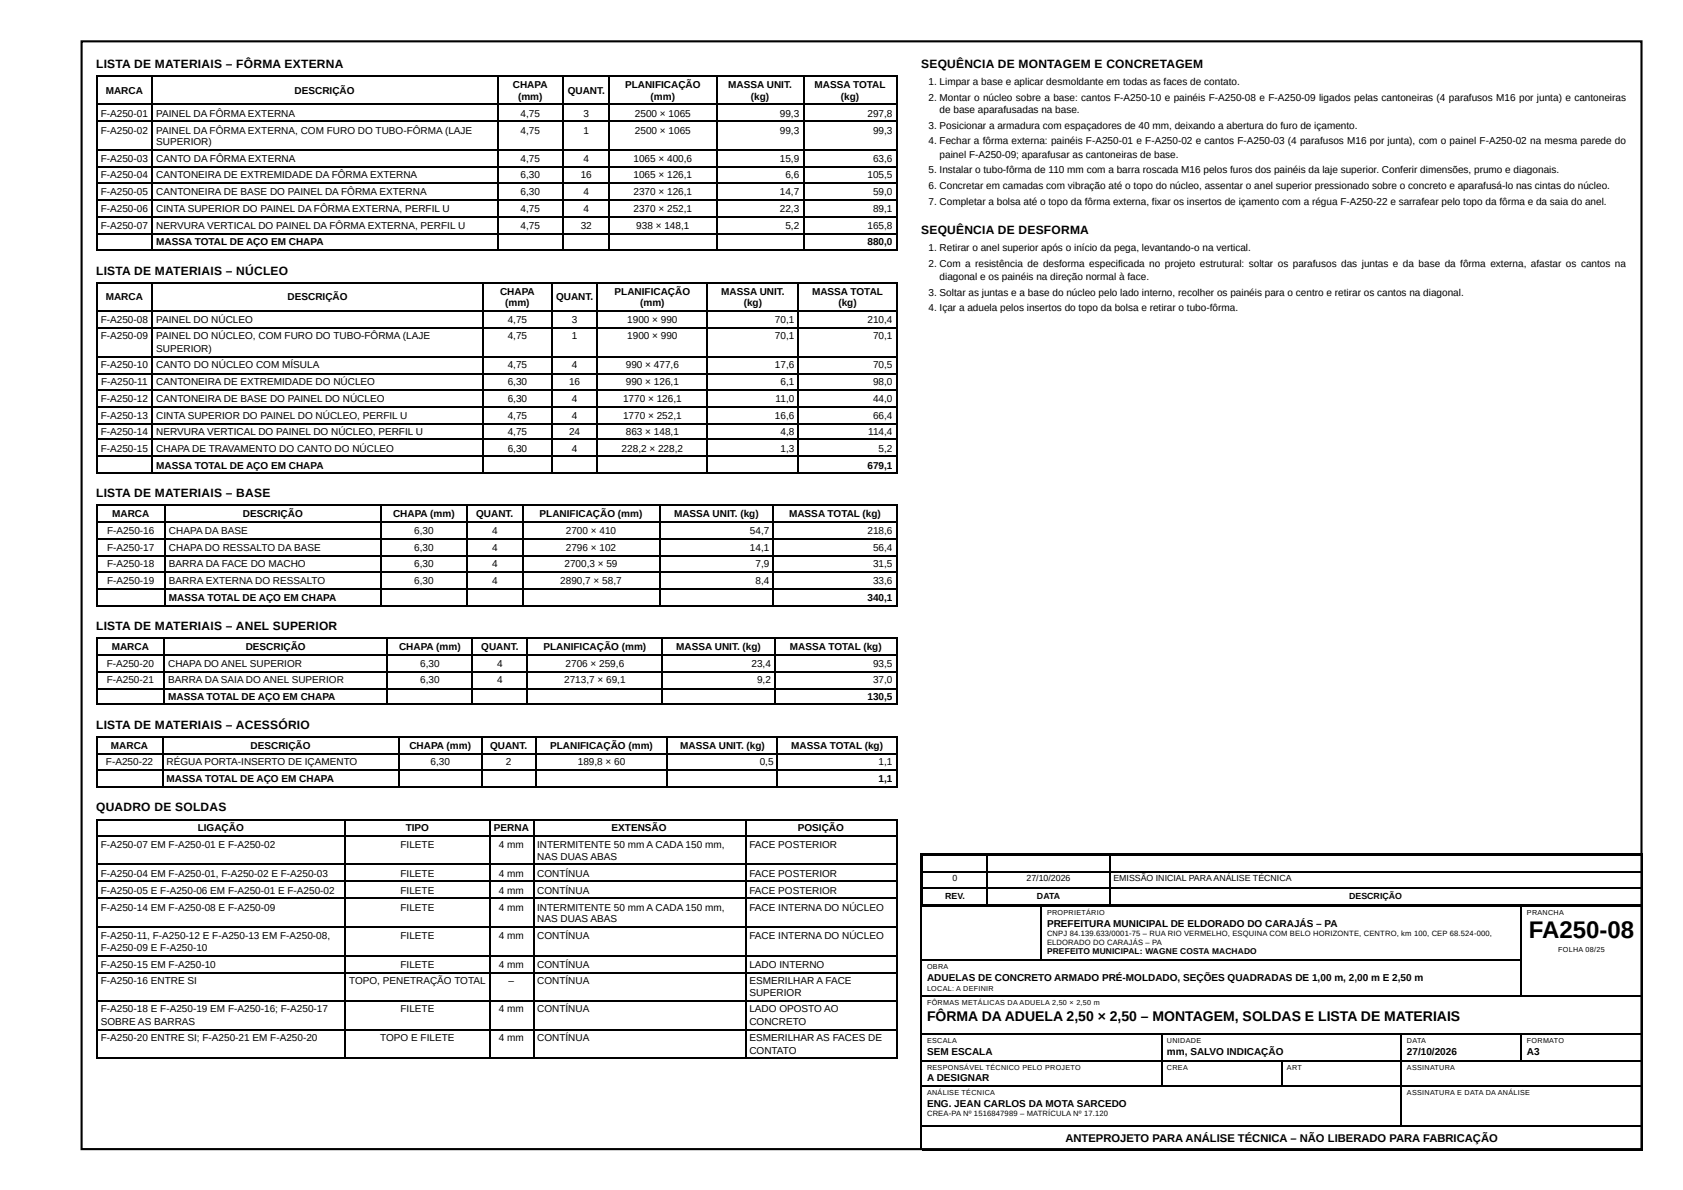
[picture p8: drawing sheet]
<svg xmlns="http://www.w3.org/2000/svg" width="420mm" height="297mm" viewBox="0 0 420 297" stroke-linecap="round" stroke-linejoin="round" font-family="sans-serif">
<defs><g id="words">
<text font-size="6" x="381.7" y="234.2">FA250-08</text>
<text font-size="3.5" x="231.5" y="254.8">FÔRMA DA ADUELA 2,50 × 2,50 – MONTAGEM, SOLDAS E LISTA DE MATERIAIS</text>
<g font-size="3">
<text x="24" y="16.9">LISTA DE MATERIAIS – FÔRMA EXTERNA</text>
<text x="230" y="16.9">SEQUÊNCIA DE MONTAGEM E CONCRETAGEM</text>
<text x="230" y="58.5">SEQUÊNCIA DE DESFORMA</text>
<text x="24" y="68.5">LISTA DE MATERIAIS – NÚCLEO</text>
<text x="24" y="124.1">LISTA DE MATERIAIS – BASE</text>
<text x="24" y="157.2">LISTA DE MATERIAIS – ANEL SUPERIOR</text>
<text x="24" y="182">LISTA DE MATERIAIS – ACESSÓRIO</text>
<text x="24" y="202.4">QUADRO DE SOLDAS</text>
</g>
<text font-size="2.8" x="266" y="285">ANTEPROJETO PARA ANÁLISE TÉCNICA – NÃO LIBERADO PARA FABRICAÇÃO</text>
<g font-size="2.5">
<text x="26.4" y="23.5">MARCA</text>
<text x="73.5" y="23.5">DESCRIÇÃO</text>
<text x="128.1" y="22">CHAPA</text>
<text x="141.7" y="23.5">QUANT.</text>
<text x="156.1" y="22">PLANIFICAÇÃO</text>
<text x="181.8" y="22">MASSA UNIT.</text>
<text x="203.4" y="22">MASSA TOTAL</text>
<text x="231.8" y="21.2">1. Limpar a base e aplicar desmoldante em todas as faces de contato.</text>
<text x="25.2" y="29.1">F-A250-01</text>
<text x="39" y="29.1">PAINEL DA FÔRMA EXTERNA</text>
<text x="129.3" y="24.9">(mm)</text>
<text x="130" y="29.1">4,75</text>
<text x="145.7" y="29.1">3</text>
<text x="158.5" y="29.1">2500 × 1065</text>
<text x="162.4" y="24.9">(mm)</text>
<text x="187.5" y="24.9">(kg)</text>
<text x="194.7" y="29.1">99,3</text>
<text x="209.9" y="24.9">(kg)</text>
<text x="216.6" y="29.1">297,8</text>
<text x="231.8" y="25.1">2. Montar o núcleo sobre a base: cantos F-A250-10 e painéis F-A250-08 e F-A250-09 ligados pelas cantoneiras (4 parafusos M16 por junta) e cantoneiras</text>
<text x="234.6" y="28.3">de base aparafusadas na base.</text>
<text x="25.2" y="33.3">F-A250-02</text>
<text x="39" y="33.3">PAINEL DA FÔRMA EXTERNA, COM FURO DO TUBO-FÔRMA (LAJE</text>
<text x="130" y="33.3">4,75</text>
<text x="145.7" y="33.3">1</text>
<text x="158.5" y="33.3">2500 × 1065</text>
<text x="194.7" y="33.3">99,3</text>
<text x="218" y="33.3">99,3</text>
<text x="231.8" y="32.3">3. Posicionar a armadura com espaçadores de 40 mm, deixando a abertura do furo de içamento.</text>
<text x="231.8" y="36">4. Fechar a fôrma externa: painéis F-A250-01 e F-A250-02 e cantos F-A250-03 (4 parafusos M16 por junta), com o painel F-A250-02 na mesma parede do</text>
<text x="25.2" y="40.5">F-A250-03</text>
<text x="39" y="36.2">SUPERIOR)</text>
<text x="39" y="40.5">CANTO DA FÔRMA EXTERNA</text>
<text x="130" y="40.5">4,75</text>
<text x="145.7" y="40.5">4</text>
<text x="158.2" y="40.5">1065 × 400,6</text>
<text x="194.7" y="40.5">15,9</text>
<text x="218" y="40.5">63,6</text>
<text x="234.6" y="39.4">painel F-A250-09; aparafusar as cantoneiras de base.</text>
<text x="25.2" y="44.5">F-A250-04</text>
<text x="39" y="44.5">CANTONEIRA DE EXTREMIDADE DA FÔRMA EXTERNA</text>
<text x="130" y="44.5">6,30</text>
<text x="145" y="44.5">16</text>
<text x="158.2" y="44.5">1065 × 126,1</text>
<text x="196.1" y="44.5">6,6</text>
<text x="216.6" y="44.5">105,5</text>
<text x="231.8" y="43.1">5. Instalar o tubo-fôrma de 110 mm com a barra roscada M16 pelos furos dos painéis da laje superior. Conferir dimensões, prumo e diagonais.</text>
<text x="231.8" y="47.1">6. Concretar em camadas com vibração até o topo do núcleo, assentar o anel superior pressionado sobre o concreto e aparafusá-lo nas cintas do núcleo.</text>
<text x="25.2" y="48.7">F-A250-05</text>
<text x="25.2" y="52.9">F-A250-06</text>
<text x="39" y="48.7">CANTONEIRA DE BASE DO PAINEL DA FÔRMA EXTERNA</text>
<text x="39" y="52.9">CINTA SUPERIOR DO PAINEL DA FÔRMA EXTERNA, PERFIL U</text>
<text x="130" y="48.7">6,30</text>
<text x="130" y="52.9">4,75</text>
<text x="145.7" y="48.7">4</text>
<text x="145.7" y="52.9">4</text>
<text x="158.2" y="48.7">2370 × 126,1</text>
<text x="158.2" y="52.9">2370 × 252,1</text>
<text x="194.7" y="48.7">14,7</text>
<text x="194.7" y="52.9">22,3</text>
<text x="218" y="48.7">59,0</text>
<text x="218" y="52.9">89,1</text>
<text x="231.8" y="51.1">7. Completar a bolsa até o topo da fôrma externa, fixar os insertos de içamento com a régua F-A250-22 e sarrafear pelo topo da fôrma e da saia do anel.</text>
<text x="25.2" y="57.2">F-A250-07</text>
<text x="39" y="57.2">NERVURA VERTICAL DO PAINEL DA FÔRMA EXTERNA, PERFIL U</text>
<text x="130" y="57.2">4,75</text>
<text x="145" y="57.2">32</text>
<text x="158.9" y="57.2">938 × 148,1</text>
<text x="196.1" y="57.2">5,2</text>
<text x="216.6" y="57.2">165,8</text>
<text x="39" y="61.1">MASSA TOTAL DE AÇO EM CHAPA</text>
<text x="216.6" y="61.1">880,0</text>
<text x="231.8" y="62.7">1. Retirar o anel superior após o início da pega, levantando-o na vertical.</text>
<text x="231.8" y="66.7">2. Com a resistência de desforma especificada no projeto estrutural: soltar os parafusos das juntas e da base da fôrma externa, afastar os cantos na</text>
<text x="234.6" y="69.9">diagonal e os painéis na direção normal à face.</text>
<text x="26.4" y="74.9">MARCA</text>
<text x="71.8" y="74.9">DESCRIÇÃO</text>
<text x="124.8" y="73.6">CHAPA</text>
<text x="126.1" y="76.5">(mm)</text>
<text x="138.8" y="74.9">QUANT.</text>
<text x="153.5" y="73.6">PLANIFICAÇÃO</text>
<text x="159.8" y="76.5">(mm)</text>
<text x="180.1" y="73.6">MASSA UNIT.</text>
<text x="185.7" y="76.5">(kg)</text>
<text x="202.8" y="73.6">MASSA TOTAL</text>
<text x="209.3" y="76.5">(kg)</text>
<text x="231.8" y="73.8">3. Soltar as juntas e a base do núcleo pelo lado interno, recolher os painéis para o centro e retirar os cantos na diagonal.</text>
<text x="231.8" y="77.5">4. Içar a aduela pelos insertos do topo da bolsa e retirar o tubo-fôrma.</text>
<text x="25.2" y="80.7">F-A250-08</text>
<text x="39" y="80.7">PAINEL DO NÚCLEO</text>
<text x="126.8" y="80.7">4,75</text>
<text x="142.8" y="80.7">3</text>
<text x="156.6" y="80.7">1900 × 990</text>
<text x="193.5" y="80.7">70,1</text>
<text x="216.6" y="80.7">210,4</text>
<text x="25.2" y="84.7">F-A250-09</text>
<text x="39" y="84.7">PAINEL DO NÚCLEO, COM FURO DO TUBO-FÔRMA (LAJE</text>
<text x="39" y="87.8">SUPERIOR)</text>
<text x="126.8" y="84.7">4,75</text>
<text x="142.8" y="84.7">1</text>
<text x="156.6" y="84.7">1900 × 990</text>
<text x="193.5" y="84.7">70,1</text>
<text x="218" y="84.7">70,1</text>
<text x="25.2" y="91.8">F-A250-10</text>
<text x="39" y="91.8">CANTO DO NÚCLEO COM MÍSULA</text>
<text x="126.8" y="91.8">4,75</text>
<text x="142.8" y="91.8">4</text>
<text x="156.3" y="91.8">990 × 477,6</text>
<text x="193.5" y="91.8">17,6</text>
<text x="218" y="91.8">70,5</text>
<text x="25.2" y="100.3">F-A250-12</text>
<text x="25.2" y="96">F-A250-11</text>
<text x="39" y="96">CANTONEIRA DE EXTREMIDADE DO NÚCLEO</text>
<text x="39" y="100.3">CANTONEIRA DE BASE DO PAINEL DO NÚCLEO</text>
<text x="126.8" y="96">6,30</text>
<text x="126.8" y="100.3">6,30</text>
<text x="142.1" y="96">16</text>
<text x="142.8" y="100.3">4</text>
<text x="155.6" y="100.3">1770 × 126,1</text>
<text x="156.3" y="96">990 × 126,1</text>
<text x="193.7" y="100.3">11,0</text>
<text x="194.9" y="96">6,1</text>
<text x="218" y="96">98,0</text>
<text x="218" y="100.3">44,0</text>
<text x="25.2" y="104.5">F-A250-13</text>
<text x="39" y="104.5">CINTA SUPERIOR DO PAINEL DO NÚCLEO, PERFIL U</text>
<text x="126.8" y="104.5">4,75</text>
<text x="142.8" y="104.5">4</text>
<text x="155.6" y="104.5">1770 × 252,1</text>
<text x="193.5" y="104.5">16,6</text>
<text x="218" y="104.5">66,4</text>
<text x="25.2" y="108.5">F-A250-14</text>
<text x="25.2" y="112.7">F-A250-15</text>
<text x="39" y="108.5">NERVURA VERTICAL DO PAINEL DO NÚCLEO, PERFIL U</text>
<text x="39" y="112.7">CHAPA DE TRAVAMENTO DO CANTO DO NÚCLEO</text>
<text x="126.8" y="108.5">4,75</text>
<text x="126.8" y="112.7">6,30</text>
<text x="142.1" y="108.5">24</text>
<text x="142.8" y="112.7">4</text>
<text x="155.2" y="112.7">228,2 × 228,2</text>
<text x="156.3" y="108.5">863 × 148,1</text>
<text x="194.9" y="108.5">4,8</text>
<text x="194.9" y="112.7">1,3</text>
<text x="216.8" y="108.5">114,4</text>
<text x="219.4" y="112.7">5,2</text>
<text x="39" y="116.9">MASSA TOTAL DE AÇO EM CHAPA</text>
<text x="216.6" y="116.9">679,1</text>
<text x="28" y="129.1">MARCA</text>
<text x="60.6" y="129.1">DESCRIÇÃO</text>
<text x="98.1" y="129.1">CHAPA (mm)</text>
<text x="118.9" y="129.1">QUANT.</text>
<text x="134.7" y="129.1">PLANIFICAÇÃO (mm)</text>
<text x="168.3" y="129.1">MASSA UNIT. (kg)</text>
<text x="197" y="129.1">MASSA TOTAL (kg)</text>
<text x="26.7" y="133.4">F-A250-16</text>
<text x="26.7" y="137.6">F-A250-17</text>
<text x="42.2" y="133.4">CHAPA DA BASE</text>
<text x="42.2" y="137.6">CHAPA DO RESSALTO DA BASE</text>
<text x="103.4" y="133.4">6,30</text>
<text x="103.4" y="137.6">6,30</text>
<text x="122.8" y="133.4">4</text>
<text x="122.8" y="137.6">4</text>
<text x="141.3" y="133.4">2700 × 410</text>
<text x="141.3" y="137.6">2796 × 102</text>
<text x="187.2" y="133.4">54,7</text>
<text x="187.2" y="137.6">14,1</text>
<text x="216.6" y="133.4">218,6</text>
<text x="218" y="137.6">56,4</text>
<text x="26.7" y="141.6">F-A250-18</text>
<text x="42.2" y="141.6">BARRA DA FACE DO MACHO</text>
<text x="103.4" y="141.6">6,30</text>
<text x="122.8" y="141.6">4</text>
<text x="140.9" y="141.6">2700,3 × 59</text>
<text x="188.6" y="141.6">7,9</text>
<text x="218" y="141.6">31,5</text>
<text x="26.7" y="145.8">F-A250-19</text>
<text x="42.2" y="145.8">BARRA EXTERNA DO RESSALTO</text>
<text x="103.4" y="145.8">6,30</text>
<text x="122.8" y="145.8">4</text>
<text x="139.9" y="145.8">2890,7 × 58,7</text>
<text x="188.6" y="145.8">8,4</text>
<text x="218" y="145.8">33,6</text>
<text x="42.2" y="150">MASSA TOTAL DE AÇO EM CHAPA</text>
<text x="216.6" y="150">340,1</text>
<text x="26.6" y="166.4">F-A250-20</text>
<text x="27.9" y="162.2">MARCA</text>
<text x="42" y="166.4">CHAPA DO ANEL SUPERIOR</text>
<text x="61.3" y="162.2">DESCRIÇÃO</text>
<text x="99.6" y="162.2">CHAPA (mm)</text>
<text x="104.9" y="166.4">6,30</text>
<text x="120.2" y="162.2">QUANT.</text>
<text x="124.1" y="166.4">4</text>
<text x="135.7" y="162.2">PLANIFICAÇÃO (mm)</text>
<text x="141.2" y="166.4">2706 × 259,6</text>
<text x="168.9" y="162.2">MASSA UNIT. (kg)</text>
<text x="187.6" y="166.4">23,4</text>
<text x="197.2" y="162.2">MASSA TOTAL (kg)</text>
<text x="218" y="166.4">93,5</text>
<text x="26.6" y="170.4">F-A250-21</text>
<text x="42" y="170.4">BARRA DA SAIA DO ANEL SUPERIOR</text>
<text x="104.9" y="170.4">6,30</text>
<text x="124.1" y="170.4">4</text>
<text x="140.9" y="170.4">2713,7 × 69,1</text>
<text x="189" y="170.4">9,2</text>
<text x="218" y="170.4">37,0</text>
<text x="42" y="174.6">MASSA TOTAL DE AÇO EM CHAPA</text>
<text x="216.6" y="174.6">130,5</text>
<text x="26.5" y="191">F-A250-22</text>
<text x="27.7" y="187.1">MARCA</text>
<text x="41.6" y="191">RÉGUA PORTA-INSERTO DE IÇAMENTO</text>
<text x="62.6" y="187.1">DESCRIÇÃO</text>
<text x="102.2" y="187.1">CHAPA (mm)</text>
<text x="107.5" y="191">6,30</text>
<text x="122.4" y="187.1">QUANT.</text>
<text x="126.3" y="191">2</text>
<text x="137.4" y="187.1">PLANIFICAÇÃO (mm)</text>
<text x="144.3" y="191">189,8 × 60</text>
<text x="169.9" y="187.1">MASSA UNIT. (kg)</text>
<text x="189.7" y="191">0,5</text>
<text x="197.5" y="187.1">MASSA TOTAL (kg)</text>
<text x="219.4" y="191">1,1</text>
<text x="41.6" y="195.3">MASSA TOTAL DE AÇO EM CHAPA</text>
<text x="219.4" y="195.3">1,1</text>
<text x="49.4" y="207.4">LIGAÇÃO</text>
<text x="101.3" y="207.4">TIPO</text>
<text x="123.3" y="207.4">PERNA</text>
<text x="152.7" y="207.4">EXTENSÃO</text>
<text x="199.2" y="207.4">POSIÇÃO</text>
<text x="25.2" y="211.7">F-A250-07 EM F-A250-01 E F-A250-02</text>
<text x="100" y="211.7">FILETE</text>
<text x="124.6" y="211.7">4 mm</text>
<text x="134.1" y="211.7">INTERMITENTE 50 mm A CADA 150 mm,</text>
<text x="134.1" y="214.6">NAS DUAS ABAS</text>
<text x="187.1" y="211.7">FACE POSTERIOR</text>
<text x="25.2" y="218.8">F-A250-04 EM F-A250-01, F-A250-02 E F-A250-03</text>
<text x="100" y="218.8">FILETE</text>
<text x="124.6" y="218.8">4 mm</text>
<text x="134.1" y="218.8">CONTÍNUA</text>
<text x="187.1" y="218.8">FACE POSTERIOR</text>
<text x="25.2" y="223">F-A250-05 E F-A250-06 EM F-A250-01 E F-A250-02</text>
<text x="25.2" y="227.3">F-A250-14 EM F-A250-08 E F-A250-09</text>
<text x="100" y="223">FILETE</text>
<text x="100" y="227.3">FILETE</text>
<text x="124.6" y="223">4 mm</text>
<text x="124.6" y="227.3">4 mm</text>
<text x="134.1" y="223">CONTÍNUA</text>
<text x="134.1" y="227.3">INTERMITENTE 50 mm A CADA 150 mm,</text>
<text x="187.1" y="223">FACE POSTERIOR</text>
<text x="187.1" y="227.3">FACE INTERNA DO NÚCLEO</text>
<text x="134.1" y="230.2">NAS DUAS ABAS</text>
<text x="261.4" y="231.2">PREFEITURA MUNICIPAL DE ELDORADO DO CARAJÁS – PA</text>
<text x="25.2" y="234.4">F-A250-11, F-A250-12 E F-A250-13 EM F-A250-08,</text>
<text x="25.2" y="237.3">F-A250-09 E F-A250-10</text>
<text x="100" y="234.4">FILETE</text>
<text x="124.6" y="234.4">4 mm</text>
<text x="134.1" y="234.4">CONTÍNUA</text>
<text x="187.1" y="234.4">FACE INTERNA DO NÚCLEO</text>
<text x="25.2" y="241.6">F-A250-15 EM F-A250-10</text>
<text x="25.2" y="245.5">F-A250-16 ENTRE SI</text>
<text x="87.2" y="245.5">TOPO, PENETRAÇÃO TOTAL</text>
<text x="100" y="241.6">FILETE</text>
<text x="124.6" y="241.6">4 mm</text>
<text x="127" y="245.5">–</text>
<text x="134.1" y="241.6">CONTÍNUA</text>
<text x="134.1" y="245.5">CONTÍNUA</text>
<text x="187.1" y="241.6">LADO INTERNO</text>
<text x="187.1" y="245.5">ESMERILHAR A FACE</text>
<text x="231.5" y="244.7">ADUELAS DE CONCRETO ARMADO PRÉ-MOLDADO, SEÇÕES QUADRADAS DE 1,00 m, 2,00 m E 2,50 m</text>
<text x="187.1" y="248.7">SUPERIOR</text>
<text x="25.2" y="252.7">F-A250-18 E F-A250-19 EM F-A250-16; F-A250-17</text>
<text x="25.2" y="255.9">SOBRE AS BARRAS</text>
<text x="100" y="252.7">FILETE</text>
<text x="124.6" y="252.7">4 mm</text>
<text x="134.1" y="252.7">CONTÍNUA</text>
<text x="187.1" y="252.7">LADO OPOSTO AO</text>
<text x="187.1" y="255.9">CONCRETO</text>
<text x="25.2" y="259.8">F-A250-20 ENTRE SI; F-A250-21 EM F-A250-20</text>
<text x="94.9" y="259.8">TOPO E FILETE</text>
<text x="124.6" y="259.8">4 mm</text>
<text x="134.1" y="259.8">CONTÍNUA</text>
<text x="187.1" y="259.8">ESMERILHAR AS FACES DE</text>
<text x="187.1" y="263">CONTATO</text>
<text x="231.5" y="263.3">SEM ESCALA</text>
<text x="291.4" y="263.3">mm, SALVO INDICAÇÃO</text>
<text x="351.3" y="263.3">27/10/2026</text>
<text x="381.2" y="263.3">A3</text>
<text x="231.5" y="269.9">A DESIGNAR</text>
<text x="231.5" y="276.2">ENG. JEAN CARLOS DA MOTA SARCEDO</text>
</g>
<g font-size="2.2">
<text x="237.9" y="219.9">0</text>
<text x="256.3" y="219.9">27/10/2026</text>
<text x="278" y="219.9">EMISSÃO INICIAL PARAANÁLISE TÉCNICA</text>
<text x="236" y="224.4">REV.</text>
<text x="258.9" y="224.4">DATA</text>
<text x="336.9" y="224.4">DESCRIÇÃO</text>
</g>
<text font-size="2.1" x="261.4" y="238.1">PREFEITO MUNICIPAL: WAGNE COSTA MACHADO</text>
<g font-size="1.9">
<text x="261.4" y="233.6">CNPJ 84.139.633/0001-75 – RUA RIO VERMELHO, ESQUINA COM BELO HORIZONTE, CENTRO, km 100, CEP 68.524-000,</text>
<text x="261.4" y="235.7">ELDORADO DO CARAJÁS – PA</text>
<text x="231.5" y="278.6">CREA-PA Nº 1516847989 – MATRÍCULA Nº 17.120</text>
</g>
<g font-size="1.8">
<text x="261.4" y="228.3">PROPRIETÁRIO</text>
<text x="381.2" y="228.3">PRANCHA</text>
<text x="389" y="237.6">FOLHA 08/25</text>
<text x="231.5" y="241.8">OBRA</text>
<text x="231.5" y="247.4">LOCAL: A DEFINIR</text>
<text x="231.5" y="250.8">FÔRMAS METÁLICAS DA ADUELA 2,50 × 2,50 m</text>
<text x="231.5" y="260.4">ESCALA</text>
<text x="291.4" y="260.4">UNIDADE</text>
<text x="351.3" y="260.4">DATA</text>
<text x="381.2" y="260.4">FORMATO</text>
<text x="231.5" y="267">RESPONSÁVEL TÉCNICO PELO PROJETO</text>
<text x="291.4" y="267">CREA</text>
<text x="321.3" y="267">ART</text>
<text x="351.3" y="267">ASSINATURA</text>
<text x="231.5" y="273.3">ANÁLISE TÉCNICA</text>
<text x="351.3" y="273.3">ASSINATURA E DATA DA ANÁLISE</text>
</g>
</g></defs>
<g fill="none" stroke="#000" stroke-width=".26">
<path d="M24.1 18.9h200M24.2 18.8v43.6M38 18.8v43.6M124.2 18.8v43.6M140.6 18.8v43.6M152 18.8v43.6M179 18.8v43.6M200.7 18.8v43.6M224 18.8v43.6M24.1 26.1h200M24.1 30.3h200M24.1 37.4h200"/>
<path d="M24.1 41.7h200M24.1 45.6h200M24.1 49.9h200M24.1 54.1h200M24.1 58.3h200M24.1 62.3h200M24.1 70.5h200M24.1 77.7h200M24.2 70.4v47.9M38 70.4v47.9M120.5 70.4v47.9M137.7 70.4v47.9"/>
<path d="M149.1 70.4v47.9M176.6 70.4v47.9M199.4 70.4v47.9M224 70.4v47.9M24.1 81.9h200M24.1 89h200M24.1 93.3h200M24.1 97.2h200M24.1 101.5h200M24.1 105.7h200M24.1 109.7h200M24.1 113.9h200"/>
<path d="M24.1 118.1h200M24.1 126.1h200M24.1 130.3h200M24.1 134.5h200M24.1 138.8h200M24.2 125.9v25.4M41.1 125.9v25.4M95.1 125.9v25.4M116.5 125.9v25.4M130.6 125.9v25.4M164.7 125.9v25.4M193 125.9v25.4"/>
<path d="M224 125.9v25.4M24.1 142.7h200M24.1 147h200M24.1 151.2h200M24.1 159.1h200M24.2 159v16.9M40.9 159v16.9M96.7 159v16.9M117.9 159v16.9M131.6 159v16.9M165.2 159v16.9M193.5 159v16.9"/>
<path d="M224 159v16.9M24.1 163.4h200M24.1 167.6h200M24.1 171.8h200M24.1 175.8h200M24.1 184h200M24.1 188.3h200M24.1 192.2h200M24.1 196.5h200M24.2 183.9v12.7M40.6 183.9v12.7M99.6 183.9v12.7"/>
<path d="M120.3 183.9v12.7M133.7 183.9v12.7M166.6 183.9v12.7M194.1 183.9v12.7M224 183.9v12.7M24.1 204.7h200M24.1 208.6h200M24.1 215.8h200M24.2 204.5v59.8M86.1 204.5v59.8M122.4 204.5v59.8M133.2 204.5v59.8"/>
<path d="M186.1 204.5v59.8M224 204.5v59.8M229.9 213.1h180.2M230.1 213v74.1M230.2 213.4h179.9M230.2 217.6h179.9M230.3 213.3v12.7M246.5 213.3v12.7M277.2 213.3v12.7M410 213.3v12.7M24.1 220h200M24.1 224.2h200"/>
<path d="M24.1 231.4h200M24.1 238.5h200M229.9 226.1h180.2M230.2 221.6h179.9M230.2 225.8h179.9M230.2 239.6h149.7M260 226.2v13.5M379.8 226.2v22.5M410 226.2v60.9M24.1 242.8h200M24.1 249.9h200M24.1 257h200"/>
<path d="M230.2 248.6h179.9M230.2 258.1h179.9M290.1 258.2v13M349.9 258.2v23.1M379.8 258.2v6.6M24.1 264.2h200M230.2 264.7h179.9M230.2 271.1h179.9M320 264.8v6.4M230.2 281.1h179.9M230.2 286.9h179.9"/>
</g>
<path d="M20.4 10.3h389.4v276.5h-389.4z" fill="none" stroke="#000" stroke-width=".53"/>
<use href="#words"/>
</svg>
